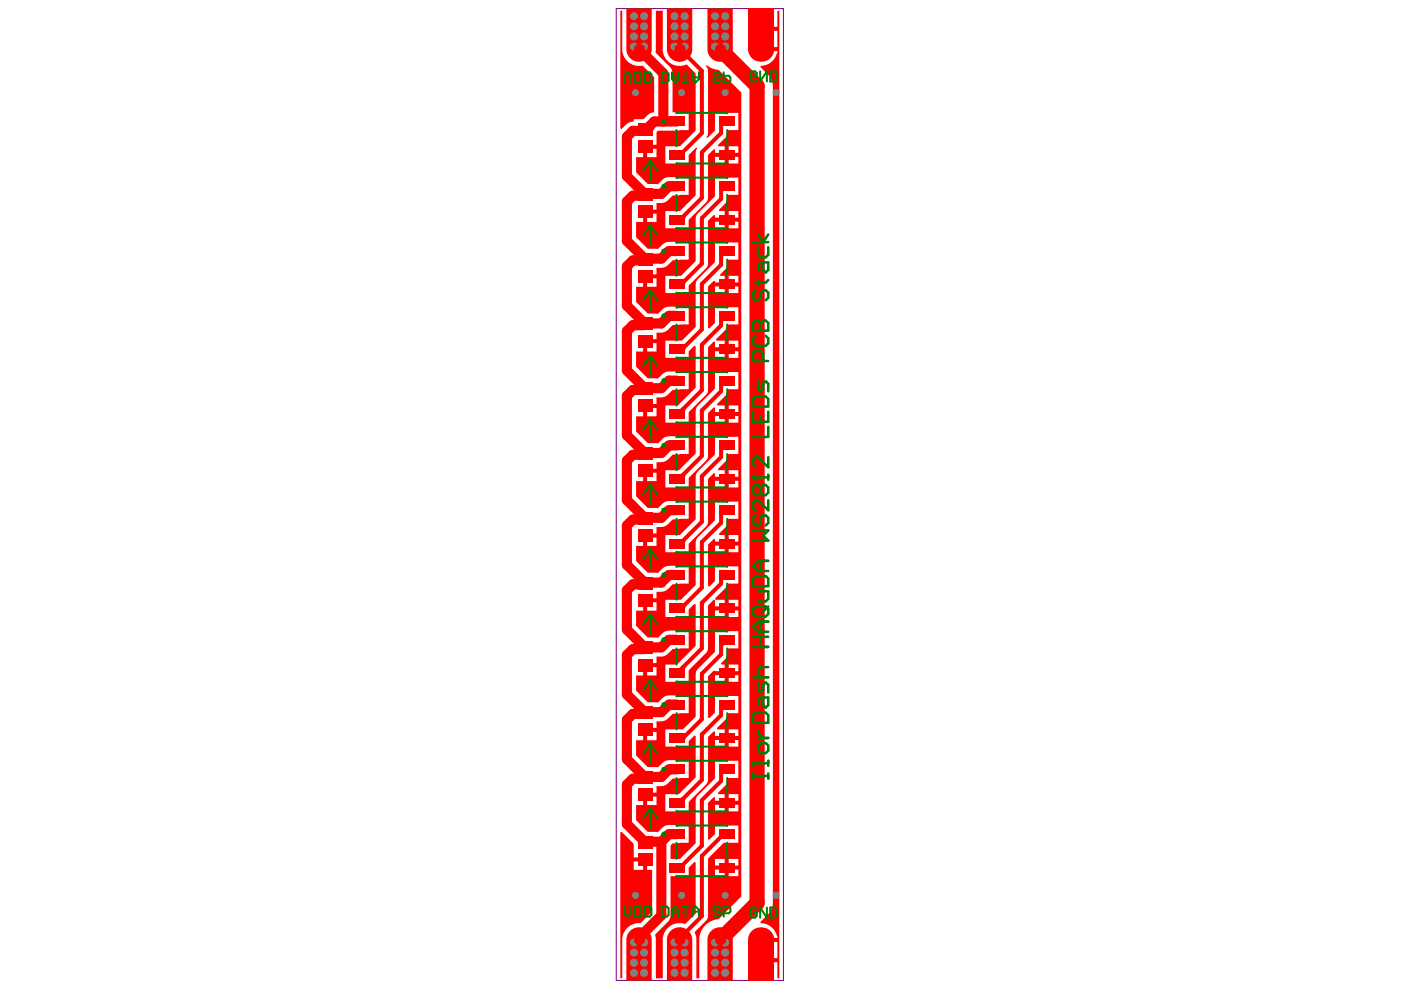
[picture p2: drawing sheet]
<svg xmlns="http://www.w3.org/2000/svg" width="297mm" height="210mm" viewBox="0 0 297 210" stroke-linecap="round" stroke-linejoin="round" font-family="sans-serif">
<path d="M130.7 1.8h35.4v206.1h-35.4z" fill="none" stroke="#800080" stroke-width=".22"/>
<g fill="#f00">
<path d="M141.4 1.8h5.4v8.6a2.69 2.69 0 0 1-2.7 2.7 2.69 2.69 0 0 1-2.7-2.7z"/>
<path d="M150 1.8h5.4v8.6a2.69 2.69 0 0 1-2.7 2.7 2.69 2.69 0 0 1-2.7-2.7z"/>
<path d="M132.8 1.8h5.4v8.6a2.69 2.69 0 0 1-2.7 2.7 2.69 2.69 0 0 1-2.7-2.7z"/>
<path d="M141.9 197.6a2.69 2.69 0 0 1 3-.9 2.69 2.69 0 0 1 1.9 2.6v8.6h-5.4v-9z"/>
<path d="M150.5 197.6a2.69 2.69 0 0 1 3-.9 2.69 2.69 0 0 1 1.9 2.6v8.6h-5.4v-9z"/>
<path d="M133.3 197.6a2.69 2.69 0 0 1 3.1-.9 2.69 2.69 0 0 1 1.8 2.6v8.6h-5.4v-9z"/>
<path d="M142.2 185.8h3.8v-1.8l1.2-1.3 .3 .2v10.8l-2.2 2.2a3.6 3.6 0 0 0-4.8 3.4v8.1h-1.4v-8.5l-.2-.7 2.7-2.7 .5-.9z"/>
<path d="M161.3 5.7h3.5v-3.4h.4v205.1h-.4v-3.4h-3.5v-.8h3.5v-3.5h-3.5v-.8h3.5a3.6 3.6 0 0 0-3.5-3.2l-.1-.2a5.3 5.3 0 0 0 2.7-4v-173.3a3.3 3.3 0 0 0-1-2.3l-1.7-1.7 .1-.2a3.6 3.6 0 0 0 3.5-3.2h-3.5v-.8h3.5v-3.5h-3.5z"/>
<path d="M131.5 2.3h.4v8.1a3.6 3.6 0 0 0 4.3 3.5l2.5 2.5v7.4a2.89 2.89 0 0 0-2.3 1.5h-2v.5a2.01 2.01 0 0 0-1.6 .6l-1 1-.3-.2z"/>
<path d="M139.1 2.3h1.4v8.1a3.6 3.6 0 0 0 5.1 3.3l1.9 1.9v12.1l-3.3 3.3h-3.1v3.7h4.9v-1.8l1.6-1.6 .2 .1-.3 .9v9.1l-3.3 3.4h-3.1v3.6h4.9v-1.8l4-4.1 .1-9.7 1.2-1.2 .3 .1v.7h2v-1.4h-1.3l-.1-.2 1.9-2.1 .1-1.1h2.3v-3.7h-4.9v3.8l-1.6 1.6-.2-.2 .3-.9v-13.2l-.1-.5-.3-.5 .1-.2 1.4 .8 1.2 .2 4.8 4.8v170.5l-4.8 4.8a4.4 4.4 0 0 0-4.1 4.4v8.1h-.7v-8.5l-.3-1.2 2.4-2.5 .4-1v-12.2l3.4-3.3h3v-3.7h-4.9v1.8l-1.2 1.3-.3-.2v-7.7l1.2-1.2 .3 .1v.7h2v-1.4h-1.3l-.1-.3 1.9-2 .1-1.2h2.3v-3.6h-4.9v3.7l-4 4.2-.1 9.6-3.3 3.3h-2v-2.8l.4-.5 3.4-.1v-3.7h-4.7l-.9 .5-.9 1-2.2-.1-2.4-2.5v-3.2h1.4v-2.2h.5v-.4h2.4v-1.4h1a3.1 3.1 0 0 0 2.4-1.6l3.4-.2v-3.6l-4.7-.1-.9 .5-.9 1-2.2-.1-2.4-2.4v-3.2h1.4v-2.2h.5v-.5h2.4v-1.4a3.2 3.2 0 0 0 3.4-1.6l3.4-.1v-3.6l-4.7-.1-.9 .5-.9 1-2.2-.1-2.4-2.5v-3.2h1.4v-2.2h.5v-.4h2.4v-1.4a3.2 3.2 0 0 0 3.4-1.6l3.4-.1v-3.7h-4.7l-.9 .5-.9 1-2.2-.1-2.4-2.5v-3.2h1.4v-2.2h.5v-.5h2.4v-1.3a3.2 3.2 0 0 0 3.4-1.6l3.4-.2v-3.6l-4.7-.1-.9 .5-.9 1-2.2-.1-2.4-2.4v-3.3h1.4v-2.2h.5v-.4h2.4v-1.4a3.2 3.2 0 0 0 3.4-1.6l3.4-.1v-3.6l-4.7-.1-.9 .5-.9 1-2.2-.1-2.4-2.5v-3.2h1.4v-2.2h.5v-.4h2.4v-1.4a3.2 3.2 0 0 0 3.4-1.6l3.4-.1v-3.7h-4.7l-.9 .5-.9 .9h-2.2l-2.4-2.5v-3.2h1.4v-2.2h.5v-.5h2.4v-1.3a3.2 3.2 0 0 0 3.4-1.6l3.4-.2v-3.6l-4.7-.1-.9 .5-.9 1-2.2-.1-2.4-2.4v-3.3h1.4v-2.2h.5v-.4h2.4v-1.4a3.2 3.2 0 0 0 3.4-1.6l3.4-.1v-3.7h-4.7l-.9 .5-.9 1-2.2-.1-2.4-2.5v-3.2h1.4v-2.2h.5v-.4h2.4v-1.4a3.2 3.2 0 0 0 3.4-1.6l3.4-.1v-3.7l-4.7-.1-.9 .6-.9 .9-2.2-.1-2.4-2.4v-3.2h1.4v-2.2h.5v-.5h2.4v-1.3a3.2 3.2 0 0 0 3.4-1.7l3.4-.1v-3.6l-4.7-.1-.9 .5-.9 1-2.2-.1-2.4-2.5v-3.2h1.4v-2.2h.5v-.4h2.4v-2.7l.3-.3 6.5-.1v-3.7l-3.4-.1v-8.2l-.3-1-3.3-3.5zM154.5 31v1.4h2v-1.4zM137.2 31.6v1.7h2v-1.7zM154.5 33.3v1.4h2v-1.4zM151.6 33.3v1.4h2v-1.4zM154.5 44.8v1.3h2v-1.3zM151.6 37.7v3.9l-4 4.2-.1 9.6-3.1 3.1h-3.3v3.6h4.9v-1.5l4-4.2 .1-9.6 1.2-1.2 .3 .1v.4h2v-1.3h-1.1l-.1-.3 1.7-1.8 .1-1.4h2.3v-3.6zM137.2 45.3v1.8h2v-1.8zM154.5 47v1.4h2v-1.4zM151.6 47v1.4h2v-1.4zM154.5 58.5v1.4h2v-1.4zM151.6 51.4v4.2l-4 4.1-.1 9.6-2.9 2.9h-3.5v3.7h4.9v-1.4l1.2-1.2 .3 .1v8.8l-3.8 3.8h-2.6v3.6h4.9v-2.2l4-4.2 .1-9.6 1.2-1.2 .3 .1v1.1h2v-1.4h-1.7l-.1-.2 2-2.1 .3-.4 .1-.7h2.3v-3.7h-4.9v3.4l-1.2 1.1-.3-.1v-8.8l1.2-1.2 .3 .1v.3h2v-1.4h-.9l-.1-.3 1.5-1.6 .1-1.5h2.3v-3.7zM137.2 59v1.8h2v-1.8zM154.5 60.7v1.4h2v-1.4zM151.6 60.7v1.4h2v-1.4zM154.5 72.2v1.4h2v-1.4zM137.2 72.8v1.7h2v-1.7zM154.5 74.5v1.4h2v-1.4zM151.6 74.5v1.4h2v-1.4zM154.5 86v1.4h2v-1.4zM151.6 78.9v3.5l-4 4.1-.1 9.6-3.6 3.6h-2.8v3.6h4.9v-2l4-4.1 .1-9.6 1.2-1.2 .3 .1v.9h2v-1.4h-1.5l-.1-.3 1.8-1.8 .3-.4 .1-1h2.3v-3.6zM137.2 86.5v1.8h2v-1.8zM154.5 88.2v1.4h2v-1.4zM151.6 88.2v1.4h2v-1.4zM154.5 99.7v1.4h2v-1.4zM151.6 92.6v3.8l-4 4.1-.1 9.6-3.3 3.3h-3.1v3.7h4.9v-1.8l4-4.2 .1-9.6 1.2-1.2 .3 .1v.7h2v-1.4h-1.3l-.1-.3 1.9-2 .1-1.1h2.3v-3.7zM137.2 100.2v1.8h2v-1.8zM154.5 102v1.3h2v-1.3zM151.6 102v1.3h2v-1.3zM154.5 113.4v1.4h2v-1.4zM151.6 106.4v3.9l-4 4.1-.1 9.7-3.1 3.1h-3.3v3.6h4.9v-1.6l1.2-1.2 .3 .2v8.7l-4 4h-2.4v3.7h4.9v-2.5l4-4.1 .1-9.6 1.2-1.3 .3 .2v1.3h2v-1.4h-1.9l-.1-.3 2.2-2.2 .4-1h2.3v-3.6l-2.4-.1-2.5 .1v3.1l-1.2 1.2-.3-.1v-8.8l1.2-1.2 .3 .1v.4h2v-1.4h-1.1l-.1-.2 1.7-1.8 .1-1.4h2.3v-3.6zM137.2 114v1.7h2v-1.7zM154.5 115.7v1.4h2v-1.4zM151.6 115.7v1.4h2v-1.4zM154.5 127.2v1.4h2v-1.4zM137.2 127.7v1.8h2v-1.8zM154.5 129.4v1.4h2v-1.4zM151.6 129.4v1.4h2v-1.4zM154.5 140.9v1.4h2v-1.4zM151.6 133.8v4.4l-4 4.1-.1 9.7-2.7 2.6h-3.7v3.7l2.4 .1 2.5-.1v-1.2l1.2-1.2 .3 .2v8.7l-3.6 3.6h-2.8v3.6h4.9v-2l4-4.1 .1-9.6 1.2-1.3 .3 .1v.9h2v-1.4h-1.5l-.1-.2 1.8-1.8 .3-.5 .1-.9h2.3v-3.6h-4.9v3.5l-1.2 1.2-.3-.1v-8.8l1.2-1.2 .3 .1h2v-1.4h-.6l-.1-.2a2.69 2.69 0 0 0 1.3-3.1l2.3-.1v-3.7zM137.2 141.4v1.8h2v-1.8zM154.5 143.2v1.4h2v-1.4zM151.6 143.2v1.4h2v-1.4zM154.5 154.6v1.4h2v-1.4zM137.2 155.2v1.8h2v-1.8zM154.5 156.9v1.4h2v-1.4zM151.6 156.9v1.4h2v-1.4zM154.5 168.4v1.4h2v-1.4zM137.2 168.9v1.8h2v-1.8zM154.5 170.6v1.4h2v-1.4zM151.6 170.6v1.4h2v-1.4zM154.5 182.1v1.4h2v-1.4zM151.6 182.1v1.4h2v-1.4zM154.5 184.4v1.4h2v-1.4zM151.6 184.4v1.4h2v-1.4z"/>
<path d="M131.5 176.5l.3-.1 2.6 2.5v2.9h2.4v.4h.4v2.2h1.1v8.9l-2.5 2.4a3.5 3.5 0 0 0-3.9 3.6v8.1h-.4zM134.4 182.7v1.7h1.9v-1.7z"/>
</g>
<path d="M152.7 10.4l7.8 7.8v173.3l-7.8 7.8" fill="none" stroke="#f00" stroke-width="3.2"/>
<path d="M135.5 10.4l5.1 5.2v10.2M138.7 25.8h4.8M136.5 41.5h-2.3l-1.3 1.2v8.4l3.4 3.4M140.2 178.5v15.6l-4.7 4.7" fill="none" stroke="#f00" stroke-width="2.1"/>
<path d="M143.5 9.7l5.3 5.3v13.2l-4.6 4.6h-.7M148.8 181.5v12.7l-4.6 4.7" fill="none" stroke="#f00" stroke-width=".86"/>
<circle cx="137.5" cy="27" r="1.07" fill="#f00"/>
<g fill="none" stroke="#f00" stroke-width="2.1">
<path d="M136.8 27.5l-.3 .2h-2.3l-1.3 1.3v8.3l3.4 3.4M138.7 25.8l-1.7 1.7M143.5 39.5h-1.7l-1.6 1.6-3.4 .1M136.5 55.2h-2.3l-1.3 1.3v8.3l3.4 3.4M143.5 53.2h-1.7l-1.6 1.6-3.4 .1M136.5 69h-2.3l-1.3 1.2v8.4l3.4 3.3M143.5 67h-1.7l-1.6 1.6-3.4 .1M136.5 82.7h-2.3l-1.3 1.2v8.4l3.4 3.4M136.5 96.4h-2.3l-1.3 1.3v8.3l3.4 3.4M143.5 80.7h-1.7l-1.6 1.6-3.4 .1M143.5 94.4h-1.7l-1.6 1.6-3.4 .2M136.5 110.2h-2.3l-1.3 1.2v8.4l3.4 3.3"/>
<path d="M143.5 108.2h-1.7l-1.6 1.6-3.4 .1M136.5 123.9h-2.3l-1.3 1.3v8.3l3.4 3.4M136.5 137.6h-2.3l-1.3 1.3v8.3l3.4 3.4M143.5 121.9h-1.7l-1.6 1.6-3.4 .1M143.5 135.6h-1.7l-1.6 1.7-3.4 .1M136.5 151.4h-2.3l-1.3 1.2v8.4l3.4 3.4M143.5 149.4h-1.7l-1.6 1.6-3.4 .1M136.5 165.1h-2.3l-1.3 1.3v8.3l3.4 3.4M143.5 163.1h-1.7l-1.6 1.6-3.4 .1M143.5 176.9h-1.7l-1.6 1.6-3.4 .1"/>
</g>
<path d="M154.1 39.7h-.7l-.5 .5v2M144.7 60l-.5 .5h-.7M154.1 121.3h-.7l-.5 .5v1.9M148.8 169.7v9.6l-4.6 4.6M154.1 176.9h-.7l-4.6 4.6" fill="none" stroke="#f00" stroke-width=".86"/>
<circle cx="144.7" cy="60" r=".43" fill="#f00"/>
<path d="M152.9 42.2l-4.1 4.1v9.6l-4.1 4.1M154.1 149.2h-.7l-.5 .5v1.9M144.7 169.5l-.5 .5h-.7M154.1 163.1h-.7l-.5 .6v1.9l-4.1 4.1M143.5 183.9h.7" fill="none" stroke="#f00" stroke-width=".86"/>
<circle cx="144.7" cy="169.5" r=".43" fill="#f00"/>
<path d="M154.1 136.3h-.7l-.5 .5v2M144.7 156.6l-.5 .5h-.7M152.9 151.6l-4.1 4.1v9.7l-4.1 4.1" fill="none" stroke="#f00" stroke-width=".86"/>
<circle cx="144.7" cy="156.6" r=".43" fill="#f00"/>
<path d="M152.9 138.8l-4.1 4v9.7l-4.1 4.1M144.7 141.6l-1.2 1.1" fill="none" stroke="#f00" stroke-width=".86"/>
<circle cx="144.7" cy="141.6" r=".43" fill="#f00"/>
<path d="M154.1 108.4h-.7l-.5 .5v2M144.7 128.7l-.5 .5h-.7M152.9 123.7l-4.1 4.1v9.7l-4.1 4.1" fill="none" stroke="#f00" stroke-width=".86"/>
<circle cx="144.7" cy="128.7" r=".43" fill="#f00"/>
<path d="M154.1 94.4h-.7l-.5 .6v1.9M144.7 114.7l-.5 .6h-.7M152.9 110.9l-4.1 4v9.7l-4.1 4.1" fill="none" stroke="#f00" stroke-width=".86"/>
<circle cx="144.7" cy="114.7" r=".43" fill="#f00"/>
<path d="M154.1 66.5h-.7l-.5 .6v1.9M144.7 86.8l-.5 .6h-.7M152.9 96.9l-4.1 4.1v9.6l-4.1 4.1" fill="none" stroke="#f00" stroke-width=".86"/>
<circle cx="144.7" cy="86.8" r=".43" fill="#f00"/>
<path d="M152.9 69l-4.1 4.1v9.6l-4.1 4.1M154.1 80.5h-.7l-.5 .5v2M144.7 100.8l-.5 .5h-.7" fill="none" stroke="#f00" stroke-width=".86"/>
<circle cx="144.7" cy="100.8" r=".43" fill="#f00"/>
<path d="M154.1 53.7h-.7l-.5 .5v1.9M144.7 73.9l-.5 .6h-.7M152.9 83l-4.1 4v9.7l-4.1 4.1" fill="none" stroke="#f00" stroke-width=".86"/>
<circle cx="144.7" cy="73.9" r=".43" fill="#f00"/>
<path d="M152.9 28.2l-4.1 4.1v9.7l-4.1 4M152.9 56.1l-4.1 4.1v9.7l-4.1 4" fill="none" stroke="#f00" stroke-width=".86"/>
<circle cx="144.7" cy="46" r=".43" fill="#f00"/>
<path d="M154.1 25.8h-.7l-.5 .5v1.9M144.7 46l-.5 .6h-.7" fill="none" stroke="#f00" stroke-width=".86"/>
<g fill="#808080">
<circle cx="164.6" cy="19.6" r=".75"/>
<circle cx="160.2" cy="9.9" r=".86"/>
<circle cx="143" cy="9.9" r=".86"/>
<circle cx="145.2" cy="9.9" r=".86"/>
<circle cx="136.6" cy="9.9" r=".86"/>
<circle cx="134.4" cy="9.9" r=".86"/>
<circle cx="162.3" cy="9.9" r=".86"/>
<circle cx="151.6" cy="9.9" r=".86"/>
<circle cx="153.8" cy="9.9" r=".86"/>
<circle cx="136.6" cy="7.7" r=".86"/>
<circle cx="145.2" cy="7.7" r=".86"/>
<circle cx="160.2" cy="7.7" r=".86"/>
<circle cx="151.6" cy="7.7" r=".86"/>
<circle cx="134.4" cy="7.7" r=".86"/>
<circle cx="153.7" cy="7.7" r=".86"/>
<circle cx="143" cy="7.7" r=".86"/>
<circle cx="162.3" cy="7.7" r=".86"/>
<circle cx="153.8" cy="5.6" r=".86"/>
<circle cx="151.6" cy="5.6" r=".86"/>
<circle cx="136.6" cy="5.6" r=".86"/>
<circle cx="162.3" cy="5.6" r=".86"/>
<circle cx="143" cy="5.6" r=".86"/>
<circle cx="145.2" cy="5.6" r=".86"/>
<circle cx="134.4" cy="5.6" r=".86"/>
<circle cx="160.2" cy="5.6" r=".86"/>
<circle cx="143" cy="3.4" r=".86"/>
<circle cx="136.6" cy="3.4" r=".86"/>
<circle cx="145.2" cy="3.4" r=".86"/>
<circle cx="153.7" cy="3.4" r=".86"/>
<circle cx="151.6" cy="3.4" r=".86"/>
<circle cx="160.2" cy="3.4" r=".86"/>
<circle cx="134.4" cy="3.4" r=".86"/>
<circle cx="162.3" cy="3.4" r=".86"/>
<circle cx="160.2" cy="204.1" r=".86"/>
<circle cx="143" cy="206.3" r=".86"/>
<circle cx="145.2" cy="206.3" r=".86"/>
<circle cx="151.6" cy="206.3" r=".86"/>
<circle cx="153.7" cy="206.3" r=".86"/>
<circle cx="134.4" cy="206.3" r=".86"/>
<circle cx="160.2" cy="206.3" r=".86"/>
<circle cx="162.3" cy="206.3" r=".86"/>
<circle cx="136.6" cy="206.3" r=".86"/>
<circle cx="162.3" cy="204.1" r=".86"/>
<circle cx="136.6" cy="204.1" r=".86"/>
<circle cx="151.6" cy="204.1" r=".86"/>
<circle cx="153.7" cy="204.1" r=".86"/>
<circle cx="145.2" cy="204.1" r=".86"/>
<circle cx="134.4" cy="204.1" r=".86"/>
<circle cx="143" cy="204.1" r=".86"/>
<circle cx="143" cy="202" r=".86"/>
<circle cx="145.2" cy="202" r=".86"/>
<circle cx="134.4" cy="202" r=".86"/>
<circle cx="162.3" cy="202" r=".86"/>
<circle cx="136.6" cy="202" r=".86"/>
<circle cx="151.6" cy="202" r=".86"/>
<circle cx="160.2" cy="202" r=".86"/>
<circle cx="153.7" cy="202" r=".86"/>
<circle cx="160.2" cy="199.8" r=".86"/>
<circle cx="136.6" cy="199.8" r=".86"/>
<circle cx="153.7" cy="199.8" r=".86"/>
<circle cx="151.6" cy="199.8" r=".86"/>
<circle cx="162.3" cy="199.8" r=".86"/>
<circle cx="143" cy="199.8" r=".86"/>
<circle cx="145.2" cy="199.8" r=".86"/>
<circle cx="134.4" cy="199.8" r=".86"/>
<circle cx="134.7" cy="19.6" r=".75"/>
<circle cx="144.5" cy="19.6" r=".75"/>
<circle cx="153.7" cy="19.6" r=".75"/>
<circle cx="164.6" cy="189.8" r=".75"/>
<circle cx="153.7" cy="189.8" r=".75"/>
<circle cx="144.5" cy="189.8" r=".75"/>
<circle cx="134.7" cy="189.8" r=".75"/>
<circle cx="143.5" cy="176.9" r=".97"/>
<circle cx="154.1" cy="25.8" r=".97"/>
<circle cx="143.5" cy="25.8" r=".97"/>
<circle cx="143.5" cy="32.8" r=".97"/>
<circle cx="154.1" cy="39.5" r=".97"/>
<circle cx="143.5" cy="39.5" r=".97"/>
<circle cx="143.5" cy="46.6" r=".97"/>
<circle cx="154.1" cy="53.2" r=".97"/>
<circle cx="143.5" cy="53.2" r=".97"/>
<circle cx="143.5" cy="60.3" r=".97"/>
<circle cx="154.1" cy="67" r=".97"/>
<circle cx="143.5" cy="67" r=".97"/>
<circle cx="143.5" cy="74.1" r=".97"/>
<circle cx="154.1" cy="80.7" r=".97"/>
<circle cx="143.5" cy="80.7" r=".97"/>
<circle cx="143.5" cy="87.8" r=".97"/>
<circle cx="154.1" cy="94.4" r=".97"/>
<circle cx="143.5" cy="94.4" r=".97"/>
<circle cx="143.5" cy="101.5" r=".97"/>
<circle cx="154.1" cy="108.2" r=".97"/>
<circle cx="143.5" cy="108.2" r=".97"/>
<circle cx="143.5" cy="115.3" r=".97"/>
<circle cx="154.1" cy="121.9" r=".97"/>
<circle cx="143.5" cy="121.9" r=".97"/>
<circle cx="143.5" cy="129" r=".97"/>
<circle cx="154.1" cy="135.7" r=".97"/>
<circle cx="143.5" cy="135.7" r=".97"/>
<circle cx="143.5" cy="142.7" r=".97"/>
<circle cx="154.1" cy="149.4" r=".97"/>
<circle cx="143.5" cy="149.4" r=".97"/>
<circle cx="143.5" cy="156.5" r=".97"/>
<circle cx="154.1" cy="163.1" r=".97"/>
<circle cx="143.5" cy="163.1" r=".97"/>
<circle cx="143.5" cy="170.2" r=".97"/>
<circle cx="143.5" cy="183.9" r=".97"/>
<circle cx="154.1" cy="176.9" r=".97"/>
<circle cx="154.1" cy="183.9" r=".97"/>
<circle cx="154.1" cy="170.2" r=".97"/>
<circle cx="154.1" cy="156.5" r=".97"/>
<circle cx="154.1" cy="142.7" r=".97"/>
<circle cx="154.1" cy="129" r=".97"/>
<circle cx="154.1" cy="115.3" r=".97"/>
<circle cx="154.1" cy="101.5" r=".97"/>
<circle cx="154.1" cy="87.8" r=".97"/>
<circle cx="154.1" cy="74" r=".97"/>
<circle cx="154.1" cy="60.3" r=".97"/>
<circle cx="154.1" cy="46.6" r=".97"/>
<circle cx="154.1" cy="32.8" r=".97"/>
</g>
<g fill="#f00">
<path d="M158.6 1.8h5.4v8.6h-5.4z" fill-rule="evenodd"/>
<path d="M158.6 199.3h5.4v8.6h-5.4z" fill-rule="evenodd"/>
<path d="M135.2 180.9h3.1v2.7h-3.1z" fill-rule="evenodd"/>
<path d="M135.2 177.2h3.1v2.7h-3.1z" fill-rule="evenodd"/>
<path d="M135.2 94.8h3.1v2.7h-3.1z" fill-rule="evenodd"/>
<path d="M135.2 98.5h3.1v2.6h-3.1z" fill-rule="evenodd"/>
<path d="M135.2 108.6h3.1v2.6h-3.1z" fill-rule="evenodd"/>
<path d="M135.2 112.2h3.1v2.7h-3.1z" fill-rule="evenodd"/>
<path d="M135.2 136h3.1v2.7h-3.1z" fill-rule="evenodd"/>
<path d="M135.2 139.7h3.1v2.7h-3.1z" fill-rule="evenodd"/>
<path d="M135.2 122.3h3.1v2.7h-3.1z" fill-rule="evenodd"/>
<path d="M135.2 125.9h3.1v2.7h-3.1z" fill-rule="evenodd"/>
<path d="M135.2 81.1h3.1v2.7h-3.1z" fill-rule="evenodd"/>
<path d="M135.2 84.7h3.1v2.7h-3.1z" fill-rule="evenodd"/>
<path d="M135.2 67.3h3.1v2.7h-3.1z" fill-rule="evenodd"/>
<path d="M135.2 71h3.1v2.7h-3.1z" fill-rule="evenodd"/>
<path d="M135.2 53.6h3.1v2.7h-3.1z" fill-rule="evenodd"/>
<path d="M135.2 57.3h3.1v2.6h-3.1z" fill-rule="evenodd"/>
<path d="M135.2 39.9h3.1v2.7h-3.1z" fill-rule="evenodd"/>
<path d="M135.2 43.5h3.1v2.7h-3.1z" fill-rule="evenodd"/>
<path d="M135.2 26.1h3.1v2.7h-3.1z" fill-rule="evenodd"/>
<path d="M135.2 29.8h3.1v2.7h-3.1z" fill-rule="evenodd"/>
<path d="M135.2 149.8h3.1v2.6h-3.1z" fill-rule="evenodd"/>
<path d="M135.2 153.4h3.1v2.7h-3.1z" fill-rule="evenodd"/>
<path d="M135.2 163.5h3.1v2.7h-3.1z" fill-rule="evenodd"/>
<path d="M135.2 167.1h3.1v2.7h-3.1z" fill-rule="evenodd"/>
<path d="M141.9 175.9h3.3v1.9h-3.3z" fill-rule="evenodd"/>
<path d="M141.9 183h3.3v1.9h-3.3z" fill-rule="evenodd"/>
<path d="M152.5 183h3.2v1.9h-3.2z" fill-rule="evenodd"/>
<path d="M152.5 175.9h3.2v1.9h-3.2z" fill-rule="evenodd"/>
<path d="M141.9 24.8h3.3v1.9h-3.3z" fill-rule="evenodd"/>
<path d="M141.9 31.9h3.3v1.9h-3.3z" fill-rule="evenodd"/>
<path d="M152.5 31.9h3.2v1.9h-3.2z" fill-rule="evenodd"/>
<path d="M152.5 24.8h3.2v1.9h-3.2z" fill-rule="evenodd"/>
<path d="M141.9 93.5h3.3v1.9h-3.3z" fill-rule="evenodd"/>
<path d="M141.9 100.6h3.3v1.9h-3.3z" fill-rule="evenodd"/>
<path d="M152.5 100.6h3.2v1.9h-3.2z" fill-rule="evenodd"/>
<path d="M152.5 93.5h3.2v1.9h-3.2z" fill-rule="evenodd"/>
<path d="M141.9 107.2h3.3v1.9h-3.3z" fill-rule="evenodd"/>
<path d="M141.9 114.3h3.3v1.9h-3.3z" fill-rule="evenodd"/>
<path d="M152.5 114.3h3.2v1.9h-3.2z" fill-rule="evenodd"/>
<path d="M152.5 107.2h3.2v1.9h-3.2z" fill-rule="evenodd"/>
<path d="M141.9 120.9h3.3v2h-3.3z" fill-rule="evenodd"/>
<path d="M141.9 128h3.3v2h-3.3z" fill-rule="evenodd"/>
<path d="M152.5 128h3.2v2h-3.2z" fill-rule="evenodd"/>
<path d="M152.5 120.9h3.2v2h-3.2z" fill-rule="evenodd"/>
<path d="M141.9 79.7h3.3v2h-3.3z" fill-rule="evenodd"/>
<path d="M141.9 86.8h3.3v2h-3.3z" fill-rule="evenodd"/>
<path d="M152.5 86.8h3.2v2h-3.2z" fill-rule="evenodd"/>
<path d="M152.5 79.7h3.2v2h-3.2z" fill-rule="evenodd"/>
<path d="M141.9 134.7h3.3v1.9h-3.3z" fill-rule="evenodd"/>
<path d="M141.9 141.8h3.3v1.9h-3.3z" fill-rule="evenodd"/>
<path d="M152.5 141.8h3.2v1.9h-3.2z" fill-rule="evenodd"/>
<path d="M152.5 134.7h3.2v1.9h-3.2z" fill-rule="evenodd"/>
<path d="M141.9 52.3h3.3v1.9h-3.3z" fill-rule="evenodd"/>
<path d="M141.9 59.3h3.3v2h-3.3z" fill-rule="evenodd"/>
<path d="M152.5 59.3h3.2v2h-3.2z" fill-rule="evenodd"/>
<path d="M152.5 52.3h3.2v1.9h-3.2z" fill-rule="evenodd"/>
<path d="M141.9 66h3.3v1.9h-3.3z" fill-rule="evenodd"/>
<path d="M141.9 73.1h3.3v1.9h-3.3z" fill-rule="evenodd"/>
<path d="M152.5 73.1h3.2v1.9h-3.2z" fill-rule="evenodd"/>
<path d="M152.5 66h3.2v1.9h-3.2z" fill-rule="evenodd"/>
<path d="M141.9 38.5h3.3v2h-3.3z" fill-rule="evenodd"/>
<path d="M141.9 45.6h3.3v1.9h-3.3z" fill-rule="evenodd"/>
<path d="M152.5 45.6h3.2v1.9h-3.2z" fill-rule="evenodd"/>
<path d="M152.5 38.5h3.2v2h-3.2z" fill-rule="evenodd"/>
<path d="M141.9 162.2h3.3v1.9h-3.3z" fill-rule="evenodd"/>
<path d="M141.9 169.2h3.3v2h-3.3z" fill-rule="evenodd"/>
<path d="M152.5 169.2h3.2v2h-3.2z" fill-rule="evenodd"/>
<path d="M152.5 162.2h3.2v1.9h-3.2z" fill-rule="evenodd"/>
<path d="M141.9 148.4h3.3v2h-3.3z" fill-rule="evenodd"/>
<path d="M141.9 155.5h3.3v1.9h-3.3z" fill-rule="evenodd"/>
<path d="M152.5 155.5h3.2v1.9h-3.2z" fill-rule="evenodd"/>
<path d="M152.5 148.4h3.2v2h-3.2z" fill-rule="evenodd"/>
</g>
<g fill="#f00">
<circle cx="161.3" cy="10.4" r="2.69"/>
<circle cx="144.1" cy="10.4" r="1.07"/>
<circle cx="152.7" cy="10.4" r="1.07"/>
<circle cx="135.5" cy="10.4" r="1.07"/>
<circle cx="161.3" cy="199.3" r="2.69"/>
<circle cx="144.1" cy="199.3" r="1.07"/>
<circle cx="152.7" cy="199.3" r="1.07"/>
<circle cx="135.5" cy="199.3" r="1.07"/>
</g>
<g fill="none" stroke="#008000" stroke-width=".43">
<path d="M132.4 17.5v-1.4l.7-.8 .7 .8v1.4M134.5 15.3h1.1l.4 .4v1.4l-.4 .4h-1.1zM136.7 15.3h1l.4 .4v1.4l-.4 .4h-1zM140.3 15.3h1.1l.4 .4v1.4l-.4 .4h-1.1zM142.5 15.3v1.5l.7 .7 .7-.7v-1.5M142.5 16.4h1.4M144.6 17.5h1.4M145.3 15.3v2.2M146.8 16.4h1.4M146.8 15.3v1.5l.7 .7 .7-.7v-1.5M151.3 15.7l.3-.4h.8l.3 .4v.4l-.3 .3h-.8l-.3 .4v.3l.3 .4h.8l.3-.4M153.4 15.3v2.2h1.1l.4-.4v-.7l-.4-.3h-1.1"/>
<path d="M159.7 16.2h.7v-.7l-.3-.4h-.7l-.4 .4v1.4l.4 .4h.7l.3-.4M161.2 15.1v2.2l1.4-2.2v2.2M163.3 15.1h1.1l.3 .4v1.4l-.3 .4h-1.1zM137.9 34l-1.6 2.2M137.9 34l1.5 2.2M137.9 34v4.3M143.4 24v-.1h10.8v.1M143.4 27.6v3.4M143.4 34.6v.1h10.8v-.1M143.4 37.8v-.1h10.8v.1M154.2 27.6v3.4M137.9 47.8v4.2"/>
<path d="M137.9 47.8l1.5 2.1M137.9 47.8l-1.6 2.1M143.4 41.3v3.5M143.4 48.3v.1h10.8v-.1M143.4 51.5v-.1h10.8v.1M143.4 55.1v3.4M154.2 41.3v3.5M154.2 55.1v3.4M137.9 61.5v4.3M137.9 75.4v4.3M137.9 61.5l-1.6 2.1M137.9 61.5l1.5 2.1"/>
<path d="M137.9 75.4l-1.6 2.2M137.9 75.4l1.5 2.2M143.4 62v.1h10.8v-.1M143.4 65.2v-.1h10.8v.1M143.4 68.8v3.4M143.4 75.8v.1h10.8v-.1M143.4 79v-.1h10.8v.1M154.2 68.8v3.4M137.9 89v4.3M137.9 89l-1.6 2.1M137.9 89l1.5 2.1M143.4 82.5v3.5"/>
<path d="M143.4 89.5v.1h10.8v-.1M143.4 92.7v-.1h10.8v.1M143.4 96.3v3.4M154.2 82.5v3.5M154.2 96.3v3.4M137.9 102.7v4.3M137.9 116.4v4.3M137.9 102.7l-1.6 2.1M137.9 102.7l1.5 2.1M137.9 116.4l-1.6 2.2M137.9 116.4l1.5 2.2M143.4 103.2v.1h10.8v-.1"/>
<path d="M143.4 106.5v-.1h10.8v.1M143.4 110v3.4M143.4 117v.1h10.8v-.1M154.2 110v3.4M137.9 130.2v4.3M137.9 130.2l1.5 2.1M137.9 130.2l-1.6 2.1M143.4 120.2v-.1h10.8v.1M143.4 123.7v3.5M143.4 130.7v.1h10.8v-.1M143.4 133.9v-.1h10.8v.1M143.4 137.5v3.4"/>
<path d="M154.2 123.7v3.5M154.2 137.5v3.4M137.9 144.1v4.3M137.9 157.6v4.3M137.9 144.1l-1.6 2.2M137.9 144.1l1.5 2.2M137.9 157.6l1.5 2.2M137.9 157.6l-1.6 2.2M143.4 144.4v.2h10.8v-.2M143.4 147.7v-.1h10.8v.1M143.4 151.2v3.4M143.4 158.2v.1h10.8v-.1"/>
<path d="M154.2 151.2v3.4M137.9 171.4v4.3M137.9 171.4l-1.6 2.1M137.9 171.4l1.5 2.1M143.4 175.1v-.1h10.8v.1M143.4 161.4v-.1h10.8v.1M143.4 164.9v3.5M143.4 171.9v.1h10.8v-.1M143.4 178.7v3.4M154.2 164.9v3.5M154.2 178.7v3.4M132.4 192.2v1.4l.7 .8 .7-.8v-1.4"/>
<path d="M134.5 192.2h1.1l.4 .4v1.4l-.4 .4h-1.1zM136.7 192.2h1l.4 .4v1.4l-.4 .4h-1zM140.3 192.2h1.1l.4 .4v1.4l-.4 .4h-1.1zM142.5 194.4v-1.5l.7-.7 .7 .7v1.5M142.5 193.3h1.4M143.4 185.7v.1h10.8v-.1M144.6 192.2h1.4M145.3 192.2v2.2M146.8 194.4v-1.5l.7-.7 .7 .7v1.5M146.8 193.3h1.4M152.7 192.6l-.3-.4h-.8l-.3 .4v.3l.3 .4h.8l.3 .3v.4l-.3 .4h-.8l-.3-.4M153.4 193.6h1.1l.4-.3v-.7l-.4-.4h-1.1v2.2"/>
<path d="M160.4 192.8l-.3-.4h-.7l-.4 .4v1.4l.4 .4h.7l.3-.4v-.7h-.7M162.6 192.4v2.2l-1.4-2.2v2.2M163.3 192.4h1.1l.3 .4v1.4l-.3 .4h-1.1z"/>
</g>
<g fill="none" stroke="#008000" stroke-width=".54">
<path d="M159.7 112.5h3.2l-1.1 1.1 1.1 1h-3.2M159.7 101.2h3.2M160.2 109.3l-.5 .5v1.1l.5 .5h.5l.6-.5v-1.1l.5-.5h.5l.6 .5v1.1l-.6 .5M161.3 103.4l-.6-.6h-.5l-.5 .6v1l.5 .6h.5l.6-.6M161.3 103.4l.5-.6h.5l.6 .6v1l-.6 .6h-.5l-.5-.6M161.3 103.4v1M161.3 118.9v2.2M162.9 106v2.2l-2.2-2.2h-.5l-.5 .6v1.1l.5 .5M162.9 100.7v1.1M162.9 118.9h-2.2l-1 1.1 1 1.1h2.2M159.7 122.7l.5-.6h2.1l.6 .6v1.6h-3.2zM159.7 129.1l.5-.5h2.1l.6 .5v1.1l-.6 .5h-2.1l-.5-.5z"/>
<path d="M159.7 137.2h3.2M159.7 135h3.2M160.7 125.4h2.2v1.6l-.6 .5h-1.6M161.3 131.8v2.1M161.3 135v2.2M162.9 131.8h-2.2l-1 1.1 1 1h2.2M162.9 128.6l-1.1 1.1M159.7 151.6l.5-.5h2.1l.6 .5v1.7h-3.2zM159.7 143.6h3.2M160.7 144.7v1.6l.6 .5 .5-.5v-1.1l.5-.5 .6 .5v1.6M160.7 158.1l.6-.6h1l.6 .6v1.1l-.6 .5h-1l-.6-.5zM160.7 154.9v.5l1.1 1.1"/>
<path d="M160.7 156.5h2.2M161.8 147.9v1.6l.5 .5 .6-.5v-1.6h-1.6l-.6 .5v1.1M162.9 141.5h-1.6l-.6 .5v1.1l.6 .5M159.7 164v1.1M159.7 164.5h3.2M162.9 161.8h-3.2v.6M162.9 161.3v1.1M162.9 164v1.1"/>
</g>
<circle cx="159.7" cy="101.2" r=".27" fill="#008000"/>
<path d="M159.7 70.1h3.2v-1.6l-.6-.5h-.5l-.5 .5v1.6M160.2 71.2l-.5 .5v1.1l.5 .5h2.1l.6-.5v-1.1l-.6-.5M161.8 76.5v-1.6l-.5-.5h-1.1l-.5 .5v1.6h3.2M159.7 84.6l.5-.5h2.1l.6 .5v1.6h-3.2zM159.7 87.3v2.1h3.2v-2.1M160.7 80.8v1.6l.6 .6 .5-.6v-1l.5-.6 .6 .6v1.6M161.3 88.3v1.1M162.9 90.5v2.1h-3.2M162.9 96.9v2.2l-2.2-2.2h-.5l-.5 .6v1l.5 .6M159.7 101.2l.5 .6" fill="none" stroke="#008000" stroke-width=".54"/>
<circle cx="161.3" cy="70.1" r=".27" fill="#008000"/>
<g fill="none" stroke="#008000" stroke-width=".54">
<path d="M159.7 51.3h3.2M160.7 52.4v1.6l.6 .6h1l.6-.6v-1.6M160.7 59.4v1.1M160.7 49.7l1.1 1.6 1.1-1.6M161.8 55.6v1.6l.5 .6 .6-.6v-1.6h-1.6l-.6 .6v1M162.9 59.4l-.6 .5h-2.1M159.7 70.1v-1.6l.5-.5h.5l.6 .5v1.6M160.2 61.5l-.5 .6v1l.5 .6h.5l.6-.6v-1l.5-.6h.5l.6 .6v1l-.6 .6"/>
<circle cx="140.8" cy="39.5" r=".27"/>
<circle cx="140.8" cy="25.8" r=".27"/>
<circle cx="140.8" cy="53.2" r=".27"/>
<circle cx="140.8" cy="67" r=".27"/>
<circle cx="140.8" cy="80.7" r=".27"/>
<circle cx="140.8" cy="94.4" r=".27"/>
<circle cx="140.8" cy="108.2" r=".27"/>
<circle cx="140.8" cy="121.9" r=".27"/>
<circle cx="140.8" cy="135.6" r=".27"/>
<circle cx="140.8" cy="149.4" r=".27"/>
<circle cx="140.8" cy="176.9" r=".27"/>
<circle cx="140.8" cy="163.1" r=".27"/>
</g>
</svg>
